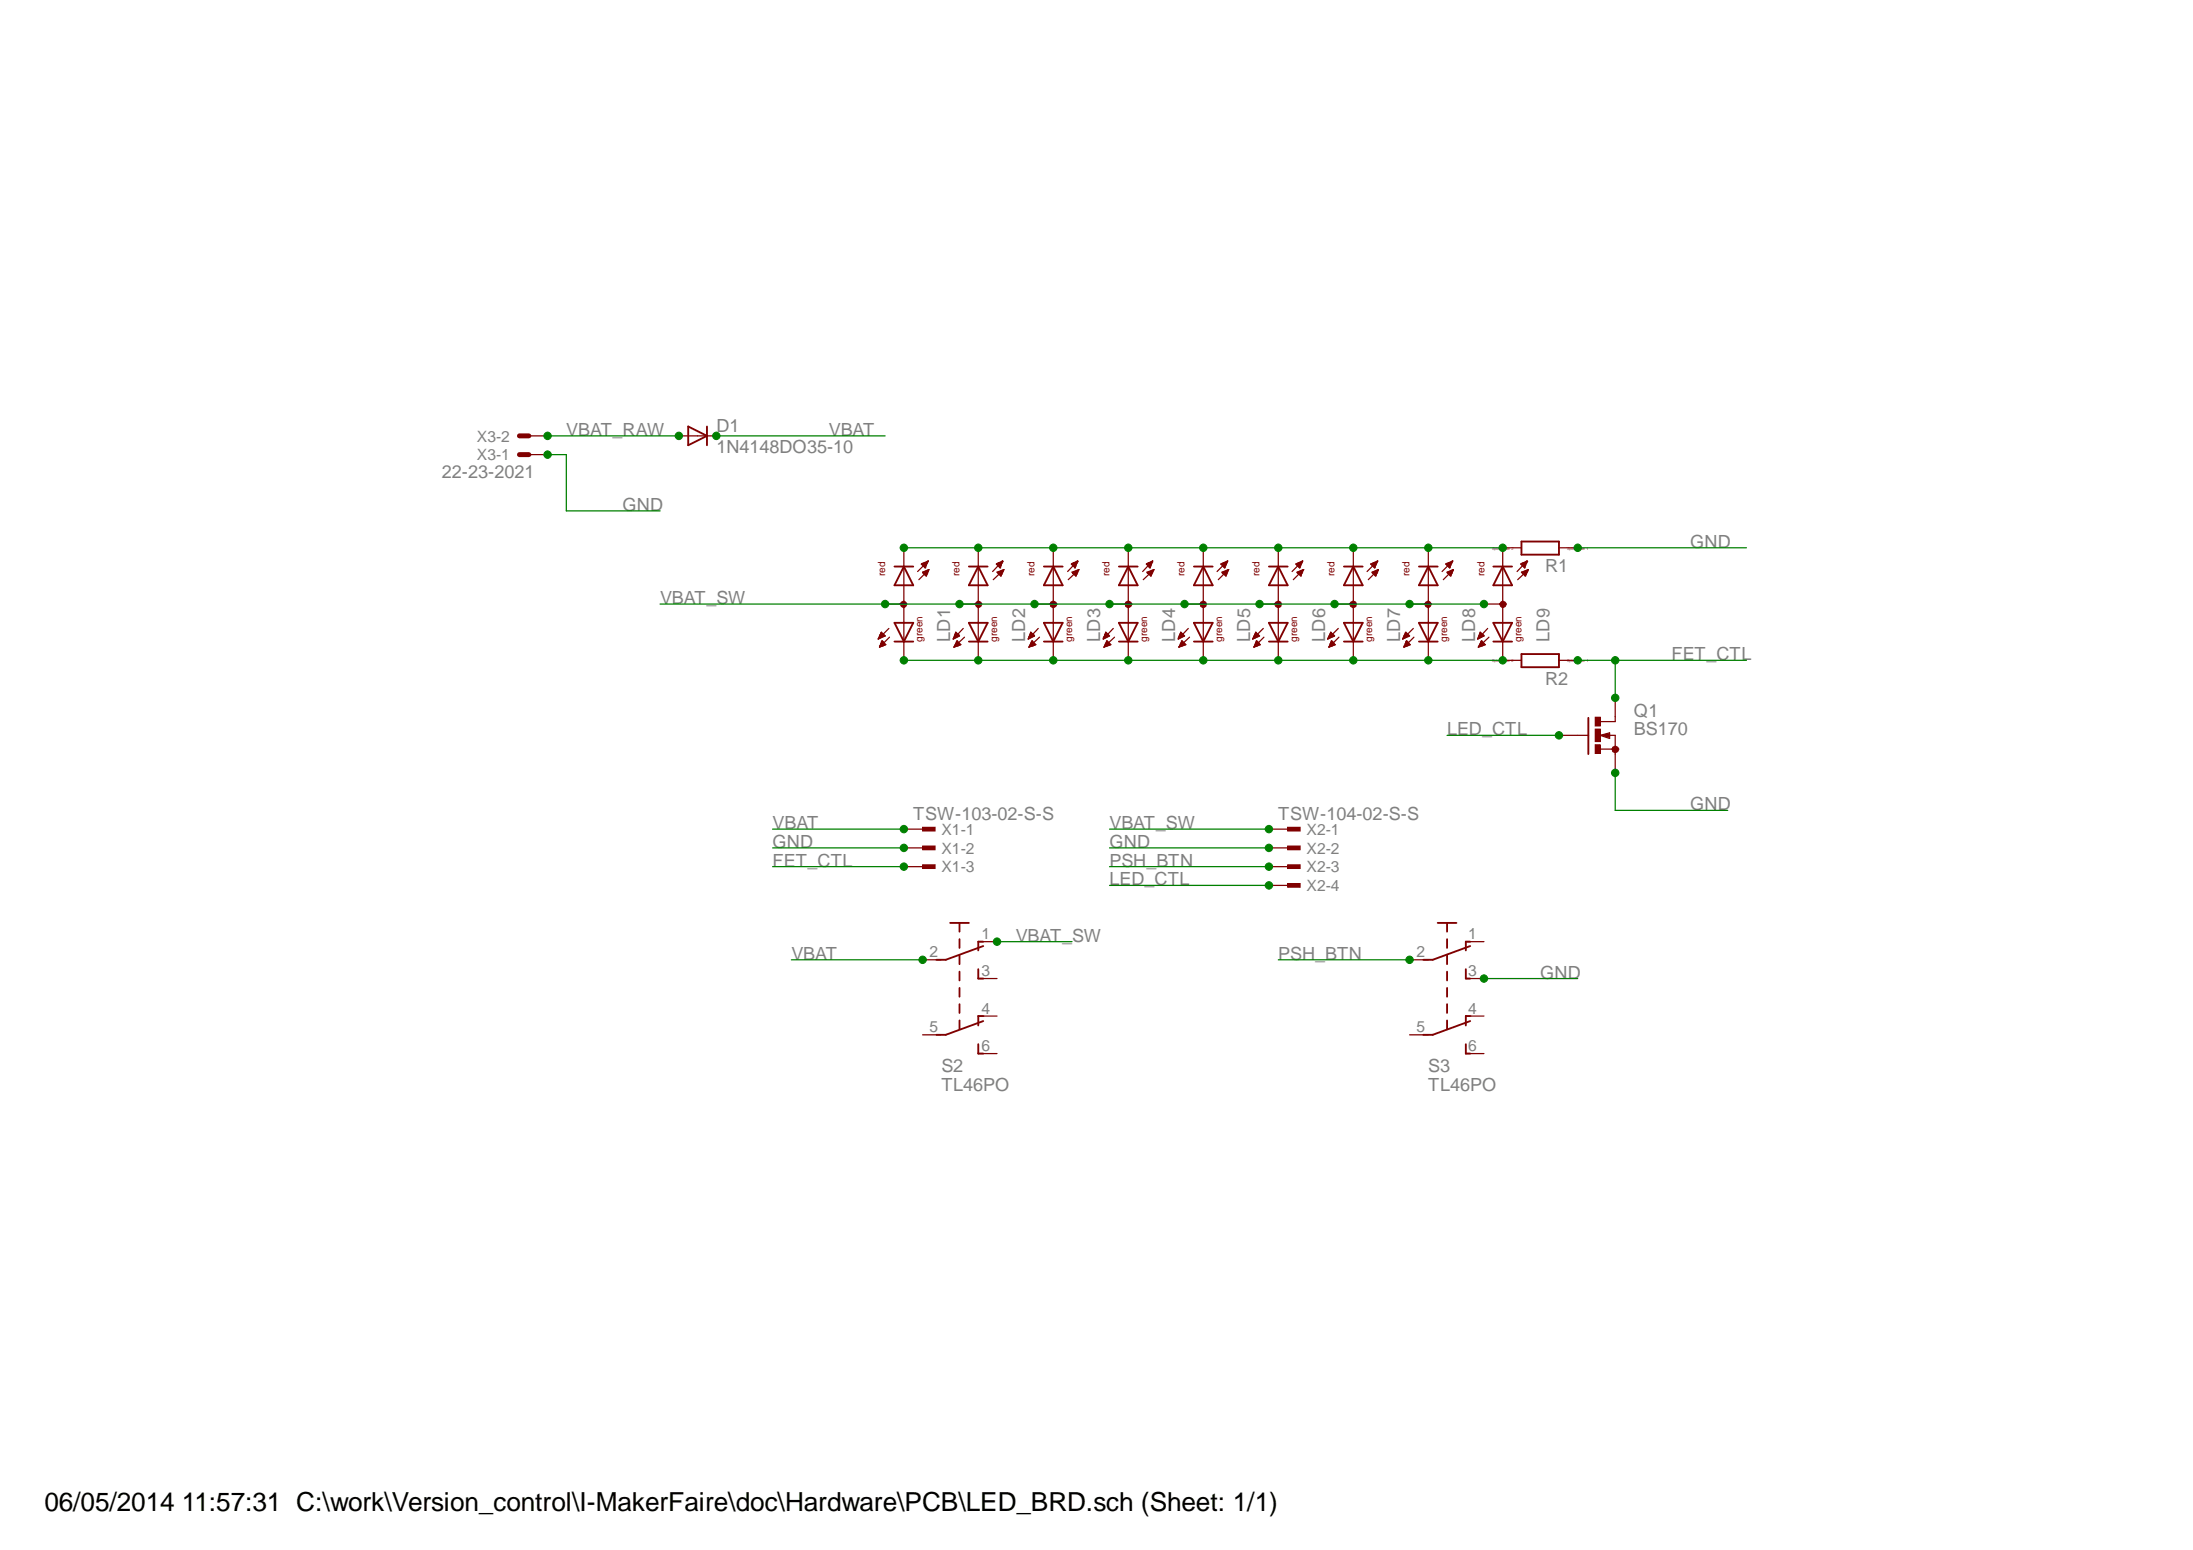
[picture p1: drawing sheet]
<svg xmlns="http://www.w3.org/2000/svg" width="297mm" height="210mm" viewBox="0 0 297 210" stroke-linecap="round" stroke-linejoin="round" font-family="sans-serif">
<defs><g id="words">
<text font-size="3.6" x="6" y="204.7">06/05/2014 11:57:31 C:\work\Version_control\I-MakerFaire\doc\Hardware\PCB\LED_BRD.sch (Sheet: 1/1)</text>
<g font-size="2.5" fill="#808080">
<text x="76.7" y="59">VBAT_RAW</text>
<text x="97" y="58.5">D1</text>
<text x="112.3" y="59">VBAT</text>
<text x="59.9" y="64.7">22-23-2021</text>
<text x="97" y="61.3">1N4148DO35-10</text>
<text x="84.3" y="69.2">GND</text>
<text x="209.3" y="77.5">R1</text>
<text x="228.9" y="74.3">GND</text>
<text x="89.4" y="81.8">VBAT_SW</text>
<text x="128.7" y="86.9" transform="rotate(-90 128.7 86.9)">LD1</text>
<text x="138.9" y="86.9" transform="rotate(-90 138.9 86.9)">LD2</text>
<text x="149" y="86.9" transform="rotate(-90 149 86.9)">LD3</text>
<text x="159.2" y="86.9" transform="rotate(-90 159.2 86.9)">LD4</text>
<text x="169.3" y="86.9" transform="rotate(-90 169.3 86.9)">LD5</text>
<text x="179.5" y="86.9" transform="rotate(-90 179.5 86.9)">LD6</text>
<text x="189.7" y="86.9" transform="rotate(-90 189.7 86.9)">LD7</text>
<text x="199.8" y="86.9" transform="rotate(-90 199.8 86.9)">LD8</text>
<text x="209.9" y="86.9" transform="rotate(-90 209.9 86.9)">LD9</text>
<text x="226.4" y="89.4">FET_CTL</text>
<text x="209.3" y="92.7">R2</text>
<text x="196" y="99.6">LED_CTL</text>
<text x="221.3" y="99.6">BS170</text>
<text x="221.3" y="97">Q1</text>
<text x="104.6" y="112.3">VBAT</text>
<text x="123.7" y="111">TSW-103-02-S-S</text>
<text x="150.3" y="112.3">VBAT_SW</text>
<text x="173.1" y="111">TSW-104-02-S-S</text>
<text x="228.9" y="109.7">GND</text>
<text x="104.6" y="114.8">GND</text>
<text x="104.6" y="117.4">FET_CTL</text>
<text x="150.3" y="114.8">GND</text>
<text x="150.3" y="119.9">LED_CTL</text>
<text x="150.3" y="117.4">PSH_BTN</text>
<text x="107.2" y="130">VBAT</text>
<text x="137.6" y="127.5">VBAT_SW</text>
<text x="173.1" y="130">PSH_BTN</text>
<text x="208.6" y="132.5">GND</text>
<text x="127.5" y="147.8">TL46PO</text>
<text x="127.5" y="145.2">S2</text>
<text x="193.5" y="147.8">TL46PO</text>
<text x="193.5" y="145.2">S3</text>
</g>
<g font-size="2.1" fill="#808080">
<text x="64.6" y="59.8">X3-2</text>
<text x="64.6" y="62.3">X3-1</text>
<text x="127.5" y="113">X1-1</text>
<text x="177" y="113">X2-1</text>
<text x="127.5" y="115.6">X1-2</text>
<text x="127.5" y="118.1">X1-3</text>
<text x="177" y="115.6">X2-2</text>
<text x="177" y="118.1">X2-3</text>
<text x="177" y="120.7">X2-4</text>
<text x="125.9" y="129.6">2</text>
<text x="132.9" y="127.1">1</text>
<text x="191.9" y="129.6">2</text>
<text x="198.9" y="127.1">1</text>
<text x="132.9" y="132.2">3</text>
<text x="132.9" y="137.3">4</text>
<text x="198.9" y="132.2">3</text>
<text x="198.9" y="137.3">4</text>
<text x="125.9" y="139.8">5</text>
<text x="132.9" y="142.3">6</text>
<text x="191.9" y="139.8">5</text>
<text x="198.9" y="142.3">6</text>
</g>
<g font-size="1.4" fill="#800000">
<text x="119.9" y="78" transform="rotate(-90 119.9 78)">red</text>
<text x="130" y="78" transform="rotate(-90 130 78)">red</text>
<text x="140.1" y="78" transform="rotate(-90 140.1 78)">red</text>
<text x="150.3" y="78" transform="rotate(-90 150.3 78)">red</text>
<text x="160.4" y="78" transform="rotate(-90 160.4 78)">red</text>
<text x="170.6" y="78" transform="rotate(-90 170.6 78)">red</text>
<text x="180.8" y="78" transform="rotate(-90 180.8 78)">red</text>
<text x="190.9" y="78" transform="rotate(-90 190.9 78)">red</text>
<text x="201.1" y="78" transform="rotate(-90 201.1 78)">red</text>
<text x="125" y="86.9" transform="rotate(-90 125 86.9)">green</text>
<text x="135" y="86.9" transform="rotate(-90 135 86.9)">green</text>
<text x="145.2" y="86.9" transform="rotate(-90 145.2 86.9)">green</text>
<text x="155.4" y="86.9" transform="rotate(-90 155.4 86.9)">green</text>
<text x="165.5" y="86.9" transform="rotate(-90 165.5 86.9)">green</text>
<text x="175.7" y="86.9" transform="rotate(-90 175.7 86.9)">green</text>
<text x="185.8" y="86.9" transform="rotate(-90 185.8 86.9)">green</text>
<text x="196" y="86.9" transform="rotate(-90 196 86.9)">green</text>
<text x="206.1" y="86.9" transform="rotate(-90 206.1 86.9)">green</text>
</g>
<g font-size=".5" fill="#800080">
<text x="202.1" y="74.5">SpiceOrder 2</text>
<text x="212.3" y="74.5">SpiceOrder 1</text>
<text x="202.1" y="89.7">SpiceOrder 2</text>
<text x="212.3" y="89.7">SpiceOrder 1</text>
</g>
</g></defs>
<path d="M215.1 97.2v4.9" fill="none" stroke="#800000" stroke-width=".25"/>
<path d="M213.7 99.6h1.4M216.7 99.6h2.1v2.5M216.7 99.6l1.3-.4v.8zM218.8 97v.7h-2M216.7 101.4h2.1" fill="none" stroke="#800000" stroke-width=".17"/>
<path d="M217.9 99.5l-.5 .1 .5 .2" fill="none" stroke="#800000" stroke-width=".34"/>
<path d="M218.4 101.2l.4-.2 .3 .2 .2 .2-.2 .4-.3 .2-.4-.2v-.4h.5v.1l-.1-.1h-.4z" fill-rule="evenodd" fill="#800000"/>
<path d="M218.4 101.2l.4-.2 .3 .2 .2 .2-.2 .4-.3 .2-.4-.2v-.4h.5v.1l-.1-.1h-.4z" fill="none" stroke="#800000" stroke-width=".14"/>
<path d="M216.1 100.9h.6v1.1h-.6z" fill-rule="evenodd" fill="#800000"/>
<path d="M216.1 100.9h.6v1.1h-.6z" fill="none" stroke="#800000" stroke-width=".14"/>
<path d="M216.1 97.1h.6v1.2h-.6z" fill-rule="evenodd" fill="#800000"/>
<path d="M216.1 97.1h.6v1.2h-.6z" fill="none" stroke="#800000" stroke-width=".14"/>
<path d="M216.1 98.7h.6v1.7h-.6z" fill-rule="evenodd" fill="#800000"/>
<path d="M216.1 98.7h.6v1.7h-.6z" fill="none" stroke="#800000" stroke-width=".14"/>
<path d="M122.4 76.7v10.2M125.7 76l-1.4 1.4M125.8 77.1l-1.3 1.4M120.4 85.1l-1.4 1.4M120.5 86.3l-1.4 1.3M211.2 99.6h2.5M218.8 94.5v2.5M218.8 102.1v2.6" fill="none" stroke="#800000" stroke-width=".17"/>
<path d="M121.2 76.7h2.5M122.4 76.7l1.3 2.6h-2.5zM121.2 84.3h2.5l-1.3 2.6zM121.2 86.9h2.5" fill="none" stroke="#800000" stroke-width=".25"/>
<path d="M122.1 81.5l.3-.1 .3 .1 .2 .3-.2 .3-.3 .2-.3-.2-.2-.3h.5v.1l-.1-.1h-.4z" fill-rule="evenodd" fill="#800000"/>
<path d="M122.1 81.5l.3-.1 .3 .1 .2 .3-.2 .3-.3 .2-.3-.2-.2-.3h.5v.1l-.1-.1h-.4z" fill="none" stroke="#800000" stroke-width=".14"/>
<g fill="none" stroke="#800000" stroke-width=".17">
<path d="M122.4 74.2v2.5M124.8 76.4l.9-.4-.4 .9M124.8 76.4l.5 .5M124.8 76.4h.7M124.9 76.5h.6M124.9 76.3h.7M125 76.6h.5M125 77.6h.6M125.1 76.6h.3M125.1 77.7h.5M125.1 77.5h.5M125.1 76.7h.3"/>
<path d="M125.1 76.2h.5M125.2 76.8h.2M125.2 77.8h.3M125.2 77.4h.5M125.3 76.9h.1M125.3 77.9h.2M125.4 78h.1M125.4 77.3h.3M125.5 76.1h.1M125.6 77.2h.1M125.6 76h.1M125.7 77.1h.1"/>
<path d="M125.8 77.1l-.8 .4 .5 .5M125.8 77.1l-.3 .9M132.5 76.7v10.2M135.8 76l-1.3 1.4M136 77.1l-1.5 1.4M119 86.5h.1M119 86.4h.3M119 86.3h.5M119.1 86.2h.5M119.1 86.1h.8M119.1 86h.7M119.1 87.6h.2"/>
<path d="M119.1 87.5h.5M119.2 86h.5M119.2 87.4h.6M119.3 85.9h.2M119.3 85.8h.2M119.3 85.7h.1M119.3 87.3h.7M119.3 87.2h.6M119.3 87.1h.5M119.4 85.6l.5 .5-.9 .4zM119.4 87.1h.3M119.4 87h.2"/>
<path d="M119.4 86.9h.2M119.5 86.8l-.4 .8 .9-.3M119.5 86.8l.5 .5M119.5 86.8h.1M119.9 81.8h2.5M122.4 86.9v2.5M130.5 85.1l-1.4 1.4M130.6 86.3l-1.4 1.3"/>
</g>
<path d="M131.2 76.7h2.6M132.5 76.7l1.3 2.6h-2.6zM131.2 84.3h2.6l-1.3 2.6zM131.2 86.9h2.6" fill="none" stroke="#800000" stroke-width=".25"/>
<path d="M132.2 81.5l.3-.1 .3 .1 .2 .3-.2 .3-.3 .2-.3-.2-.1-.3h.5v.1l-.1-.1h-.4z" fill-rule="evenodd" fill="#800000"/>
<path d="M132.2 81.5l.3-.1 .3 .1 .2 .3-.2 .3-.3 .2-.3-.2-.1-.3h.5v.1l-.1-.1h-.4z" fill="none" stroke="#800000" stroke-width=".14"/>
<g fill="none" stroke="#800000" stroke-width=".17">
<path d="M132.5 74.2v2.5M135 76.4l.8-.4-.3 .9M135 76.4l.5 .5M135 76.4h.6M135 76.5h.6M135 76.3h.7M135.1 76.6h.5M135.1 77.6h.7M135.2 76.6h.4M135.2 76.2h.5M135.2 77.7h.5M135.2 77.5h.6"/>
<path d="M135.3 76.7h.3M135.4 76.8h.1M135.4 77.8h.2M135.4 77.4h.5M135.5 76.9h.1M135.5 77.9h.1M135.6 78h.1M135.6 77.3h.3M135.6 76.1h.2M135.7 77.2h.2M135.8 76h.1M135.9 77.1h.1"/>
<path d="M136 77.1l-1 .4 .6 .5M136 77.1l-.4 .9M142.7 76.7v10.2M146 76l-1.4 1.4M146.1 77.1l-1.4 1.4M129.1 86.5h.2M129.2 86.4h.3M129.2 86.3h.4M129.3 86.2h.5M129.3 86.1h.7M129.3 86h.7M129.3 87.6h.2"/>
<path d="M129.3 87.5h.5M129.4 86h.5M129.4 85.9h.3M129.4 87.4h.6M129.4 87.3h.7M129.5 85.6l.5 .5-.9 .4zM129.5 85.8h.1M129.5 85.7h.1M129.5 87.2h.5M129.5 87.1h.5M129.5 87.1h.4M129.5 87h.3"/>
<path d="M129.5 86.9h.2M129.6 86.8l-.4 .8 .9-.3M129.6 86.8l.5 .5M129.6 86.8h.1M130 81.8h2.5M132.5 86.9v2.5M140.6 85.1l-1.3 1.4M140.8 86.3l-1.4 1.3"/>
</g>
<path d="M141.4 76.7h2.5M142.7 76.7l1.2 2.6h-2.5zM141.4 84.3h2.5l-1.2 2.6zM141.4 86.9h2.5" fill="none" stroke="#800000" stroke-width=".25"/>
<path d="M142.3 81.5l.4-.1 .3 .1 .2 .3-.2 .3-.3 .2-.4-.2-.1-.3h.5v.1v-.1h-.5z" fill-rule="evenodd" fill="#800000"/>
<path d="M142.3 81.5l.4-.1 .3 .1 .2 .3-.2 .3-.3 .2-.4-.2-.1-.3h.5v.1v-.1h-.5z" fill="none" stroke="#800000" stroke-width=".14"/>
<g fill="none" stroke="#800000" stroke-width=".17">
<path d="M142.7 74.2v2.5M145.1 76.4l.9-.4-.4 .9M145.1 76.4l.5 .5M145.1 76.4h.7M145.2 76.5h.6M145.2 76.3h.7M145.3 76.6h.4M145.3 77.7h.6M145.3 77.6h.7M145.4 76.6h.3M145.4 76.2h.5M145.4 77.7h.5"/>
<path d="M145.4 77.5h.6M145.5 76.7h.2M145.5 76.9h.1M145.5 76.8h.1M145.5 77.8h.3M145.5 77.4h.5M145.6 77.9h.2M145.7 76.1h.3M145.7 78h.1M145.7 77.3h.3M145.9 77.2h.1M146 76h.1"/>
<path d="M146 77.1h.1M146.1 77.1l-.9 .4 .5 .5M146.1 77.1l-.4 .9M152.8 76.7v10.2M156.1 76l-1.3 1.4M156.3 77.1l-1.4 1.4M139.3 86.5h.1M139.4 86.4h.2M139.4 86.3h.4M139.4 86.2h.6M139.4 86.1h.7M139.4 86h.6"/>
<path d="M139.4 87.6h.1M139.4 87.5h.6M139.5 86h.5M139.5 85.9h.4M139.5 87.4h.6M139.5 87.3h.8M139.6 85.6l.5 .5-.8 .4zM139.6 85.8h.2M139.6 85.7h.1M139.6 87.2h.6M139.6 87.1h.5M139.6 87.1h.4"/>
<path d="M139.7 87h.3M139.7 86.9h.2M139.8 86.8l-.4 .8 .9-.3M139.8 86.8l.5 .5M139.8 86.8h.1M140.1 81.8h2.6M142.7 86.9v2.5M150.8 85.1l-1.4 1.4M151 86.3l-1.5 1.3"/>
</g>
<path d="M151.6 76.7h2.5M152.8 76.7l1.3 2.6h-2.5zM151.6 84.3h2.5l-1.3 2.6zM151.6 86.9h2.5" fill="none" stroke="#800000" stroke-width=".25"/>
<path d="M152.5 81.5l.3-.1 .4 .1 .1 .3-.1 .3-.4 .2-.3-.2-.1-.3h.5v.1l-.1-.1h-.4z" fill-rule="evenodd" fill="#800000"/>
<path d="M152.5 81.5l.3-.1 .4 .1 .1 .3-.1 .3-.4 .2-.3-.2-.1-.3h.5v.1l-.1-.1h-.4z" fill="none" stroke="#800000" stroke-width=".14"/>
<g fill="none" stroke="#800000" stroke-width=".17">
<path d="M152.8 74.2v2.5M155.3 76.4l.8-.4-.3 .9M155.3 76.4l.5 .5M155.3 76.4h.7M155.4 76.5h.6M155.4 76.3h.6M155.4 77.6h.7M155.4 76.6h.5M155.4 77.7h.6M155.5 76.6h.4M155.5 76.2h.5M155.5 77.7h.5"/>
<path d="M155.5 77.5h.6M155.6 76.8h.2M155.6 76.7h.2M155.7 76.9h.1M155.7 77.8h.3M155.7 77.4h.4M155.8 77.9h.2M155.9 76.1h.2M155.9 78h.1M155.9 77.3h.3M156 76h.1M156 77.2h.2"/>
<path d="M156.2 77.1h.1M156.3 77.1l-.9 .4 .5 .5M156.3 77.1l-.4 .9M163 76.7v10.2M166.3 76l-1.5 1.4M166.4 77.1l-1.4 1.4M149.4 86.5h.2M149.4 86.4h.4M149.5 86.3h.4M149.5 86.2h.6M149.6 86.1h.7M149.6 86h.6"/>
<path d="M149.6 86h.5M149.6 87.6h.1M149.6 87.5h.4M149.7 85.9h.3M149.7 87.4h.6M149.7 87.3h.8M149.7 87.2h.7M149.8 85.6l.5 .5-.9 .4zM149.8 85.8h.1M149.8 85.7h.1M149.8 87.1h.5M149.8 87.1h.4"/>
<path d="M149.9 87h.2M149.9 86.9h.1M149.9 86.8h.1M149.9 86.8l-.4 .8 1-.3M149.9 86.8l.6 .5M150.3 81.8h2.5M152.8 86.9v2.5M161 85.1l-1.4 1.4M161.1 86.3l-1.4 1.3"/>
</g>
<path d="M161.7 76.7h2.6M163 76.7l1.3 2.6h-2.6zM161.7 84.3h2.6l-1.3 2.6zM161.7 86.9h2.6" fill="none" stroke="#800000" stroke-width=".25"/>
<path d="M162.6 81.5l.4-.1 .3 .1 .1 .3-.1 .3-.3 .2-.4-.2v-.3h.5l-.1 .1-.4-.1z" fill-rule="evenodd" fill="#800000"/>
<path d="M162.6 81.5l.4-.1 .3 .1 .1 .3-.1 .3-.3 .2-.4-.2v-.3h.5l-.1 .1-.4-.1z" fill="none" stroke="#800000" stroke-width=".14"/>
<g fill="none" stroke="#800000" stroke-width=".17">
<path d="M163 74.2v2.5M165.4 76.4l.9-.4-.4 .9zM165.4 76.4h.7M165.5 76.5h.6M165.5 76.3h.6M165.5 77.6h.7M165.6 76.6h.4M165.6 77.7h.6M165.6 77.5h.7M165.7 76.7h.2M165.7 76.2h.5M165.7 77.7h.5"/>
<path d="M165.8 76.8h.1M165.8 77.4h.5M165.9 76.9h.1M165.9 77.8h.2M165.9 77.9h.1M166 76.1h.2M166 78h.1M166 77.3h.4M166.2 76h.1M166.2 77.2h.2M166.4 77.1l-.9 .4 .5 .5M166.4 77.1l-.4 .9"/>
<path d="M166.4 77.1h.1M173.1 76.7v10.2M176.4 76l-1.4 1.4M176.5 77.1l-1.3 1.4M159.6 86.5h.2M159.6 86.4h.3M159.7 86.3h.4M159.7 86.2h.6M159.7 86.1h.7M159.7 87.6h.2M159.8 86h.6M159.8 86h.5"/>
<path d="M159.8 87.5h.4M159.9 85.9h.2M159.9 85.8h.2M159.9 87.4h.5M159.9 87.3h.7M159.9 87.2h.6M159.9 85.6l.5 .5-.8 .4zM159.9 85.7h.1M159.9 87.1h.5M160 87h.3M160 86.9h.2M160 86.8h.1"/>
<path d="M160.1 86.8l-.4 .8 .9-.3M160.1 86.8l.5 .5M160.4 81.8h2.6M163 86.9v2.5M171.1 85.1l-1.4 1.4M171.2 86.3l-1.4 1.3"/>
</g>
<path d="M171.9 76.7h2.5M173.1 76.7l1.3 2.6h-2.5zM171.9 84.3h2.5l-1.3 2.6zM171.9 86.9h2.5" fill="none" stroke="#800000" stroke-width=".25"/>
<path d="M172.8 81.5l.3-.1 .4 .1 .1 .3-.1 .3-.4 .2-.3-.2-.2-.3h.5v.1v-.1h-.5z" fill-rule="evenodd" fill="#800000"/>
<path d="M172.8 81.5l.3-.1 .4 .1 .1 .3-.1 .3-.4 .2-.3-.2-.2-.3h.5v.1v-.1h-.5z" fill="none" stroke="#800000" stroke-width=".14"/>
<g fill="none" stroke="#800000" stroke-width=".17">
<path d="M173.1 74.2v2.5M175.5 76.4l.9-.4-.4 .9zM175.6 76.4h.7M175.7 76.6h.5M175.7 76.5h.5M175.7 76.3h.6M175.7 77.6h.7M175.8 76.6h.4M175.8 77.7h.6M175.8 77.5h.6M175.9 76.7h.2M175.9 76.2h.5"/>
<path d="M175.9 77.7h.4M175.9 76.8h.2M175.9 77.4h.5M176 76.9h.1M176 77.8h.3M176.1 77.9h.1M176.1 77.3h.3M176.2 76.1h.2M176.2 78h.1M176.4 76h.1M176.4 77.2h.1M176.5 77.1l-.8 .4 .5 .5"/>
<path d="M176.5 77.1l-.3 .9M176.5 77.1h.1M183.3 76.7v10.2M186.6 76l-1.4 1.4M186.7 77.1l-1.4 1.4M169.8 86.5h.1M169.8 86.4h.3M169.8 86.3h.5M169.8 86.2h.6M169.8 86.1h.8M169.8 87.6h.2M169.9 86h.6"/>
<path d="M169.9 86h.5M169.9 87.5h.4M169.9 87.4h.6M170 85.9h.3M170 85.8h.2M170 87.3h.7M170 87.2h.6M170.1 85.6l.5 .5-.9 .4zM170.1 85.7h.1M170.1 87.1h.5M170.1 87.1h.4M170.1 87h.3"/>
<path d="M170.2 86.8l-.4 .8 .9-.3M170.2 86.8l.5 .5M170.2 86.9h.1M170.2 86.8h.1M170.6 81.8h2.5M173.1 86.9v2.5M181.3 85.1l-1.5 1.4M181.4 86.3l-1.4 1.3"/>
</g>
<path d="M182 76.7h2.6M183.3 76.7l1.3 2.6h-2.6zM182 84.3h2.6l-1.3 2.6zM182 86.9h2.6" fill="none" stroke="#800000" stroke-width=".25"/>
<path d="M183 81.5l.3-.1 .3 .1 .1 .3-.1 .3-.3 .2-.3-.2-.2-.3h.5v.1l-.1-.1h-.4z" fill-rule="evenodd" fill="#800000"/>
<path d="M183 81.5l.3-.1 .3 .1 .1 .3-.1 .3-.3 .2-.3-.2-.2-.3h.5v.1l-.1-.1h-.4z" fill="none" stroke="#800000" stroke-width=".14"/>
<g fill="none" stroke="#800000" stroke-width=".17">
<path d="M183.3 74.2v2.5M185.7 76.4l.9-.4-.4 .9M185.7 76.4l.5 .5M185.7 76.4h.7M185.8 76.5h.6M185.8 76.6h.6M185.8 76.3h.6M185.8 77.6h.7M185.9 76.6h.4M185.9 77.7h.6M185.9 77.5h.7M186 76.7h.3"/>
<path d="M186 76.2h.5M186 77.7h.4M186.1 76.8h.2M186.1 77.4h.5M186.2 76.9h.1M186.2 77.9h.2M186.2 77.8h.2M186.3 78h.1M186.3 77.3h.3M186.4 76.1h.1M186.4 77.2h.3M186.5 76h.1"/>
<path d="M186.6 77.1h.1M186.7 77.1l-.9 .4 .6 .5M186.7 77.1l-.3 .9M193.5 76.7v10.2M196.8 76l-1.5 1.4M196.8 77.1l-1.3 1.4M179.9 86.5h.1M179.9 86.4h.3M179.9 86.3h.5M180 86.2h.6M180 86.1h.8M180 87.6h.2"/>
<path d="M180.1 86h.6M180.1 86h.5M180.1 87.5h.4M180.1 87.4h.6M180.2 85.9h.2M180.2 85.8h.1M180.2 87.3h.6M180.2 87.2h.6M180.2 87.1h.5M180.3 85.6l.5 .5-1 .4zM180.3 85.7h.1M180.3 87.1h.4"/>
<path d="M180.3 87h.3M180.3 86.8l-.3 .8 .8-.3M180.3 86.8l.5 .5M180.3 86.9h.2M180.3 86.8h.1M180.8 81.8h2.5M183.3 86.9v2.5M191.4 85.1l-1.4 1.4M191.5 86.3l-1.3 1.3"/>
</g>
<path d="M192.2 76.7h2.5M193.5 76.7l1.2 2.6h-2.5zM192.2 84.3h2.5l-1.2 2.6zM192.2 86.9h2.5" fill="none" stroke="#800000" stroke-width=".25"/>
<path d="M193.1 81.5l.4-.1 .2 .1 .2 .3-.2 .3-.2 .2-.4-.2-.1-.3h.5v.1l-.1-.1h-.4z" fill-rule="evenodd" fill="#800000"/>
<path d="M193.1 81.5l.4-.1 .2 .1 .2 .3-.2 .3-.2 .2-.4-.2-.1-.3h.5v.1l-.1-.1h-.4z" fill="none" stroke="#800000" stroke-width=".14"/>
<g fill="none" stroke="#800000" stroke-width=".17">
<path d="M91.9 59h5.1M193.5 74.2v2.5M195.8 76.4l1-.4-.5 .9M195.8 76.4l.5 .5M195.8 76.4h.7M195.9 76.5h.6M195.9 76.3h.7M196 76.6h.5M196 77.6h.7M196.1 76.6h.3M196.1 77.7h.6M196.1 77.5h.6"/>
<path d="M196.2 76.7h.2M196.2 76.2h.5M196.2 77.7h.4M196.3 76.8h.1M196.3 77.8h.2M196.3 77.4h.5M196.3 76.9h.1M196.3 77.9h.2M196.4 78h.1M196.4 77.3h.4M196.5 76.1h.2M196.6 77.2h.2"/>
<path d="M196.7 76h.1M196.8 77.1h.1M196.8 77.1l-.8 .4 .5 .5M196.8 77.1l-.3 .9M203.5 74.2h2.6M211.2 74.2h2.5M190.1 86.5h.1M190.1 86.4h.2M190.1 86.3h.4M190.2 86.2h.6M190.2 86.1h.7M190.2 86h.6"/>
<path d="M190.2 87.6h.1M190.2 87.5h.5M190.2 87.4h.6M190.3 85.9h.3M190.3 85.8h.2M190.3 85.7h.1M190.3 87.3h.7M190.3 87.2h.6M190.3 87.1h.5M190.4 85.6l.5 .5-.9 .4zM190.4 87.1h.4M190.4 87h.4"/>
<path d="M190.4 86.9h.3M190.5 86.8l-.3 .8 .8-.3M190.5 86.8l.5 .5M190.5 86.8h.1M190.9 81.8h2.6M193.5 86.9v2.5M203.5 89.4h2.6M211.2 89.4h2.5"/>
</g>
<path d="M93.2 57.8l2.6 1.2-2.6 1.3zM95.8 57.8v2.5M206.1 73.3h5.1v1.8h-5.1zM206.1 88.6h5.1v1.8h-5.1z" fill="none" stroke="#800000" stroke-width=".25"/>
<path d="M125 112h1.7v.5h-1.7z" fill-rule="evenodd" fill="#800000"/>
<path d="M125 112h1.7v.5h-1.7z" fill="none" stroke="#800000" stroke-width=".14"/>
<path d="M122.4 112.3h2.6" fill="none" stroke="#800000" stroke-width=".17"/>
<path d="M125 114.6h1.7v.5h-1.7z" fill-rule="evenodd" fill="#800000"/>
<path d="M125 114.6h1.7v.5h-1.7z" fill="none" stroke="#800000" stroke-width=".14"/>
<path d="M122.4 114.8h2.6" fill="none" stroke="#800000" stroke-width=".17"/>
<path d="M125 117.1h1.7v.5h-1.7z" fill-rule="evenodd" fill="#800000"/>
<path d="M125 117.1h1.7v.5h-1.7z" fill="none" stroke="#800000" stroke-width=".14"/>
<path d="M122.4 117.4h2.6" fill="none" stroke="#800000" stroke-width=".17"/>
<path d="M174.4 112h1.7v.5h-1.7z" fill-rule="evenodd" fill="#800000"/>
<path d="M174.4 112h1.7v.5h-1.7z" fill="none" stroke="#800000" stroke-width=".14"/>
<path d="M171.9 112.3h2.5" fill="none" stroke="#800000" stroke-width=".17"/>
<path d="M174.4 114.6h1.7v.5h-1.7z" fill-rule="evenodd" fill="#800000"/>
<path d="M174.4 114.6h1.7v.5h-1.7z" fill="none" stroke="#800000" stroke-width=".14"/>
<path d="M171.9 114.8h2.5" fill="none" stroke="#800000" stroke-width=".17"/>
<path d="M174.4 117.1h1.7v.5h-1.7z" fill-rule="evenodd" fill="#800000"/>
<path d="M174.4 117.1h1.7v.5h-1.7z" fill="none" stroke="#800000" stroke-width=".14"/>
<path d="M171.9 117.4h2.5" fill="none" stroke="#800000" stroke-width=".17"/>
<path d="M174.4 119.6h1.7v.6h-1.7z" fill-rule="evenodd" fill="#800000"/>
<path d="M174.4 119.6h1.7v.6h-1.7z" fill="none" stroke="#800000" stroke-width=".14"/>
<g fill="none" stroke="#800000" stroke-width=".17">
<path d="M71.6 59h2.6M71.6 61.6h2.6M203.5 76.7v10.2M206.8 76l-1.3 1.4M207 77.1l-1.4 1.4M201.5 85.1l-1.3 1.4M201.7 86.3l-1.5 1.3M171.9 119.9h2.5M125 130h2.4M132.5 132.5h2.5M132.5 127.5h2.5M132.5 137.6h2.5"/>
<path d="M190.9 130h2.6M198.5 132.5h2.5M198.5 127.5h2.5M198.5 137.6h2.5M125 140.1h2.4M132.5 142.7h2.5M190.9 140.1h2.6M198.5 142.7h2.5"/>
</g>
<g fill="none" stroke="#800000" stroke-width=".25">
<path d="M202.3 76.7h2.5M203.5 76.7l1.3 2.6h-2.5zM202.3 84.3h2.5l-1.3 2.6zM202.3 86.9h2.5M128.7 125h2.5M130 125v1.2M130 127.2v1.2M130 129.4v1.2M130 131.6v1.2M130 133.8v1.2M130 136v1.2M130 138.2v1.2"/>
<path d="M132.5 131.2v1.3h.7M133.2 128.1l-5.1 1.9h-1.3M133.2 127.5h-.7v1.2M133.2 137.6h-.7v1.3M133.2 138.3l-5.1 1.8h-1.3M194.7 125h2.6M196 125v1.2M196 127.2v1.2M196 129.4v1.2M196 131.6v1.2M196 133.8v1.2M196 136v1.2"/>
<path d="M196 138.2v1.2M198.5 131.2v1.3h.6M199.1 128.1l-5 1.9h-1.3M199.1 127.5h-.6v1.2M199.1 138.3l-5 1.8h-1.3M199.1 137.6h-.6v1.3M132.5 141.4v1.3h.7M198.5 141.4v1.3h.6"/>
</g>
<path d="M70.4 59h1.2M70.4 61.6h1.2" fill="none" stroke="#800000" stroke-width=".68"/>
<path d="M203.3 81.5l.2-.1 .4 .1 .1 .3-.1 .3-.4 .2-.2-.2-.2-.3h.5v.1l-.1-.1h-.4z" fill-rule="evenodd" fill="#800000"/>
<path d="M203.3 81.5l.2-.1 .4 .1 .1 .3-.1 .3-.4 .2-.2-.2-.2-.3h.5v.1l-.1-.1h-.4z" fill="none" stroke="#800000" stroke-width=".14"/>
<g fill="none" stroke="#800000" stroke-width=".17">
<path d="M203.5 74.2v2.5M206 76.4l.8-.4-.3 .9M206 76.4l.5 .5M206 76.4h.7M206.1 76.5h.6M206.1 76.3h.7M206.2 76.6h.5M206.2 77.6h.6M206.2 76.6h.4M206.2 76.2h.6M206.2 77.7h.6M206.2 77.5h.6"/>
<path d="M206.3 76.7h.3M206.3 77.7h.5M206.4 76.8h.1M206.4 77.8h.3M206.4 77.4h.5M206.5 76.9h.1M206.5 77.9h.2M206.6 78h.1M206.6 77.3h.3M206.7 76.1h.1M206.8 77.2h.1M206.8 76h.1"/>
<path d="M206.9 77.1h.1M207 77.1l-.9 .4 .5 .5M207 77.1l-.4 .9M200.2 86.5h.1M200.2 86.4h.3M200.2 86.3h.5M200.3 86.2h.5M200.3 86.1h.7M200.3 86h.7M200.3 87.6h.2M200.3 87.5h.5M200.4 86h.5"/>
<path d="M200.4 85.9h.3M200.4 87.4h.6M200.4 87.3h.8M200.5 85.6l.5 .5-.8 .4zM200.5 85.8h.2M200.5 85.7h.1M200.5 87.2h.6M200.5 87.1h.5M200.6 87.1h.3M200.6 87h.2M200.6 86.9h.1M200.7 86.8l-.5 .8 1-.3"/>
<path d="M200.7 86.8l.5 .5M200.7 86.8h.1M201 81.8h2.5M203.5 86.9v2.5"/>
</g>
<path d="M97 59h22.9" fill="none" stroke="#008000" stroke-width=".17"/>
<circle cx="97" cy="59" r=".5" fill="#008000"/>
<circle cx="97" cy="59" r=".5" fill="none" stroke="#008000" stroke-width=".14"/>
<path d="M107.2 130h17.8" fill="none" stroke="#008000" stroke-width=".17"/>
<circle cx="125" cy="130" r=".5" fill="#008000"/>
<circle cx="125" cy="130" r=".5" fill="none" stroke="#008000" stroke-width=".14"/>
<path d="M104.6 112.3h17.8" fill="none" stroke="#008000" stroke-width=".17"/>
<circle cx="122.4" cy="112.3" r=".5" fill="#008000"/>
<circle cx="122.4" cy="112.3" r=".5" fill="none" stroke="#008000" stroke-width=".14"/>
<path d="M213.7 74.2h22.9" fill="none" stroke="#008000" stroke-width=".17"/>
<circle cx="213.7" cy="74.2" r=".5" fill="#008000"/>
<circle cx="213.7" cy="74.2" r=".5" fill="none" stroke="#008000" stroke-width=".14"/>
<path d="M218.8 104.7v5h15.2" fill="none" stroke="#008000" stroke-width=".17"/>
<circle cx="218.8" cy="104.7" r=".5" fill="#008000"/>
<circle cx="218.8" cy="104.7" r=".5" fill="none" stroke="#008000" stroke-width=".14"/>
<path d="M150.3 114.8h21.6" fill="none" stroke="#008000" stroke-width=".17"/>
<circle cx="171.9" cy="114.8" r=".5" fill="#008000"/>
<circle cx="171.9" cy="114.8" r=".5" fill="none" stroke="#008000" stroke-width=".14"/>
<path d="M74.2 61.6h2.5v7.6h12.7" fill="none" stroke="#008000" stroke-width=".17"/>
<circle cx="74.2" cy="61.6" r=".5" fill="#008000"/>
<circle cx="74.2" cy="61.6" r=".5" fill="none" stroke="#008000" stroke-width=".14"/>
<path d="M201 132.5h12.7" fill="none" stroke="#008000" stroke-width=".17"/>
<circle cx="201" cy="132.5" r=".5" fill="#008000"/>
<circle cx="201" cy="132.5" r=".5" fill="none" stroke="#008000" stroke-width=".14"/>
<path d="M104.6 114.8h17.8" fill="none" stroke="#008000" stroke-width=".17"/>
<circle cx="122.4" cy="114.8" r=".5" fill="#008000"/>
<circle cx="122.4" cy="114.8" r=".5" fill="none" stroke="#008000" stroke-width=".14"/>
<path d="M193.5 89.4h10" fill="none" stroke="#008000" stroke-width=".17"/>
<circle cx="193.5" cy="89.4" r=".5" fill="#008000"/>
<circle cx="193.5" cy="89.4" r=".5" fill="none" stroke="#008000" stroke-width=".14"/>
<path d="M183.3 89.4h10.2" fill="none" stroke="#008000" stroke-width=".17"/>
<circle cx="183.3" cy="89.4" r=".5" fill="#008000"/>
<circle cx="183.3" cy="89.4" r=".5" fill="none" stroke="#008000" stroke-width=".14"/>
<path d="M173.1 89.4h10.2" fill="none" stroke="#008000" stroke-width=".17"/>
<circle cx="173.2" cy="89.4" r=".5" fill="#008000"/>
<circle cx="173.2" cy="89.4" r=".5" fill="none" stroke="#008000" stroke-width=".14"/>
<path d="M163 89.4h10.1" fill="none" stroke="#008000" stroke-width=".17"/>
<circle cx="163" cy="89.4" r=".5" fill="#008000"/>
<circle cx="163" cy="89.4" r=".5" fill="none" stroke="#008000" stroke-width=".14"/>
<path d="M152.8 89.4h10.2" fill="none" stroke="#008000" stroke-width=".17"/>
<circle cx="152.8" cy="89.4" r=".5" fill="#008000"/>
<circle cx="152.8" cy="89.4" r=".5" fill="none" stroke="#008000" stroke-width=".14"/>
<path d="M142.7 89.4h10.1" fill="none" stroke="#008000" stroke-width=".17"/>
<circle cx="142.7" cy="89.4" r=".5" fill="#008000"/>
<circle cx="142.7" cy="89.4" r=".5" fill="none" stroke="#008000" stroke-width=".14"/>
<path d="M132.5 89.4h10.2" fill="none" stroke="#008000" stroke-width=".17"/>
<circle cx="132.5" cy="89.4" r=".5" fill="#008000"/>
<circle cx="132.5" cy="89.4" r=".5" fill="none" stroke="#008000" stroke-width=".14"/>
<path d="M122.4 89.4h10.1" fill="none" stroke="#008000" stroke-width=".17"/>
<circle cx="122.4" cy="89.4" r=".5" fill="#008000"/>
<circle cx="122.4" cy="89.4" r=".5" fill="none" stroke="#008000" stroke-width=".14"/>
<circle cx="203.5" cy="89.4" r=".5" fill="#008000"/>
<circle cx="203.5" cy="89.4" r=".5" fill="none" stroke="#008000" stroke-width=".14"/>
<path d="M122.4 74.2h10.1" fill="none" stroke="#008000" stroke-width=".17"/>
<circle cx="122.4" cy="74.2" r=".5" fill="#008000"/>
<circle cx="122.4" cy="74.2" r=".5" fill="none" stroke="#008000" stroke-width=".14"/>
<circle cx="132.5" cy="74.2" r=".5" fill="#008000"/>
<circle cx="132.5" cy="74.2" r=".5" fill="none" stroke="#008000" stroke-width=".14"/>
<path d="M132.5 74.2h10.2" fill="none" stroke="#008000" stroke-width=".17"/>
<circle cx="142.7" cy="74.2" r=".5" fill="#008000"/>
<circle cx="142.7" cy="74.2" r=".5" fill="none" stroke="#008000" stroke-width=".14"/>
<path d="M142.7 74.2h10.1" fill="none" stroke="#008000" stroke-width=".17"/>
<circle cx="152.8" cy="74.2" r=".5" fill="#008000"/>
<circle cx="152.8" cy="74.2" r=".5" fill="none" stroke="#008000" stroke-width=".14"/>
<path d="M152.8 74.2h10.2" fill="none" stroke="#008000" stroke-width=".17"/>
<circle cx="163" cy="74.2" r=".5" fill="#008000"/>
<circle cx="163" cy="74.2" r=".5" fill="none" stroke="#008000" stroke-width=".14"/>
<path d="M163 74.2h10.1" fill="none" stroke="#008000" stroke-width=".17"/>
<circle cx="173.2" cy="74.2" r=".5" fill="#008000"/>
<circle cx="173.2" cy="74.2" r=".5" fill="none" stroke="#008000" stroke-width=".14"/>
<path d="M173.1 74.2h10.2" fill="none" stroke="#008000" stroke-width=".17"/>
<circle cx="183.3" cy="74.2" r=".5" fill="#008000"/>
<circle cx="183.3" cy="74.2" r=".5" fill="none" stroke="#008000" stroke-width=".14"/>
<path d="M183.3 74.2h10.2" fill="none" stroke="#008000" stroke-width=".17"/>
<circle cx="193.5" cy="74.2" r=".5" fill="#008000"/>
<circle cx="193.5" cy="74.2" r=".5" fill="none" stroke="#008000" stroke-width=".14"/>
<path d="M193.5 74.2h10" fill="none" stroke="#008000" stroke-width=".17"/>
<circle cx="203.5" cy="74.2" r=".5" fill="#008000"/>
<circle cx="203.5" cy="74.2" r=".5" fill="none" stroke="#008000" stroke-width=".14"/>
<path d="M74.2 59h17.7" fill="none" stroke="#008000" stroke-width=".17"/>
<circle cx="74.2" cy="59" r=".5" fill="#008000"/>
<circle cx="74.2" cy="59" r=".5" fill="none" stroke="#008000" stroke-width=".14"/>
<circle cx="92" cy="59" r=".5" fill="#008000"/>
<circle cx="92" cy="59" r=".5" fill="none" stroke="#008000" stroke-width=".14"/>
<path d="M104.6 117.4h17.8" fill="none" stroke="#008000" stroke-width=".17"/>
<circle cx="122.4" cy="117.4" r=".5" fill="#008000"/>
<circle cx="122.4" cy="117.4" r=".5" fill="none" stroke="#008000" stroke-width=".14"/>
<path d="M213.7 89.4h5.1v5.1" fill="none" stroke="#008000" stroke-width=".17"/>
<circle cx="213.7" cy="89.4" r=".5" fill="#008000"/>
<circle cx="213.7" cy="89.4" r=".5" fill="none" stroke="#008000" stroke-width=".14"/>
<circle cx="218.8" cy="94.5" r=".5" fill="#008000"/>
<circle cx="218.8" cy="94.5" r=".5" fill="none" stroke="#008000" stroke-width=".14"/>
<path d="M218.8 89.4h17.8" fill="none" stroke="#008000" stroke-width=".17"/>
<circle cx="218.8" cy="89.4" r=".5" fill="#008000"/>
<circle cx="218.8" cy="89.4" r=".5" fill="none" stroke="#008000" stroke-width=".14"/>
<path d="M150.3 119.9h21.6" fill="none" stroke="#008000" stroke-width=".17"/>
<circle cx="171.9" cy="119.9" r=".5" fill="#008000"/>
<circle cx="171.9" cy="119.9" r=".5" fill="none" stroke="#008000" stroke-width=".14"/>
<path d="M196 99.6h15.2" fill="none" stroke="#008000" stroke-width=".17"/>
<circle cx="211.2" cy="99.6" r=".5" fill="#008000"/>
<circle cx="211.2" cy="99.6" r=".5" fill="none" stroke="#008000" stroke-width=".14"/>
<path d="M150.3 117.4h21.6" fill="none" stroke="#008000" stroke-width=".17"/>
<circle cx="171.9" cy="117.4" r=".5" fill="#008000"/>
<circle cx="171.9" cy="117.4" r=".5" fill="none" stroke="#008000" stroke-width=".14"/>
<path d="M173.1 130h17.8" fill="none" stroke="#008000" stroke-width=".17"/>
<circle cx="190.9" cy="130" r=".5" fill="#008000"/>
<circle cx="190.9" cy="130" r=".5" fill="none" stroke="#008000" stroke-width=".14"/>
<path d="M135 127.5h10.2" fill="none" stroke="#008000" stroke-width=".17"/>
<circle cx="135.1" cy="127.5" r=".5" fill="#008000"/>
<circle cx="135.1" cy="127.5" r=".5" fill="none" stroke="#008000" stroke-width=".14"/>
<path d="M89.4 81.8h30.5" fill="none" stroke="#008000" stroke-width=".17"/>
<circle cx="190.9" cy="81.8" r=".5" fill="#008000"/>
<circle cx="190.9" cy="81.8" r=".5" fill="none" stroke="#008000" stroke-width=".14"/>
<circle cx="180.8" cy="81.8" r=".5" fill="#008000"/>
<circle cx="180.8" cy="81.8" r=".5" fill="none" stroke="#008000" stroke-width=".14"/>
<path d="M119.9 81.8h71" fill="none" stroke="#008000" stroke-width=".17"/>
<circle cx="170.6" cy="81.8" r=".5" fill="#008000"/>
<circle cx="170.6" cy="81.8" r=".5" fill="none" stroke="#008000" stroke-width=".14"/>
<circle cx="160.5" cy="81.8" r=".5" fill="#008000"/>
<circle cx="160.5" cy="81.8" r=".5" fill="none" stroke="#008000" stroke-width=".14"/>
<circle cx="150.3" cy="81.8" r=".5" fill="#008000"/>
<circle cx="150.3" cy="81.8" r=".5" fill="none" stroke="#008000" stroke-width=".14"/>
<circle cx="140.1" cy="81.8" r=".5" fill="#008000"/>
<circle cx="140.1" cy="81.8" r=".5" fill="none" stroke="#008000" stroke-width=".14"/>
<circle cx="130" cy="81.8" r=".5" fill="#008000"/>
<circle cx="130" cy="81.8" r=".5" fill="none" stroke="#008000" stroke-width=".14"/>
<circle cx="119.9" cy="81.8" r=".5" fill="#008000"/>
<circle cx="119.9" cy="81.8" r=".5" fill="none" stroke="#008000" stroke-width=".14"/>
<path d="M190.9 81.8h10.1" fill="none" stroke="#008000" stroke-width=".17"/>
<circle cx="201" cy="81.8" r=".5" fill="#008000"/>
<circle cx="201" cy="81.8" r=".5" fill="none" stroke="#008000" stroke-width=".14"/>
<path d="M150.3 112.3h21.6" fill="none" stroke="#008000" stroke-width=".17"/>
<circle cx="171.9" cy="112.3" r=".5" fill="#008000"/>
<circle cx="171.9" cy="112.3" r=".5" fill="none" stroke="#008000" stroke-width=".14"/>
<use href="#words"/>
</svg>
